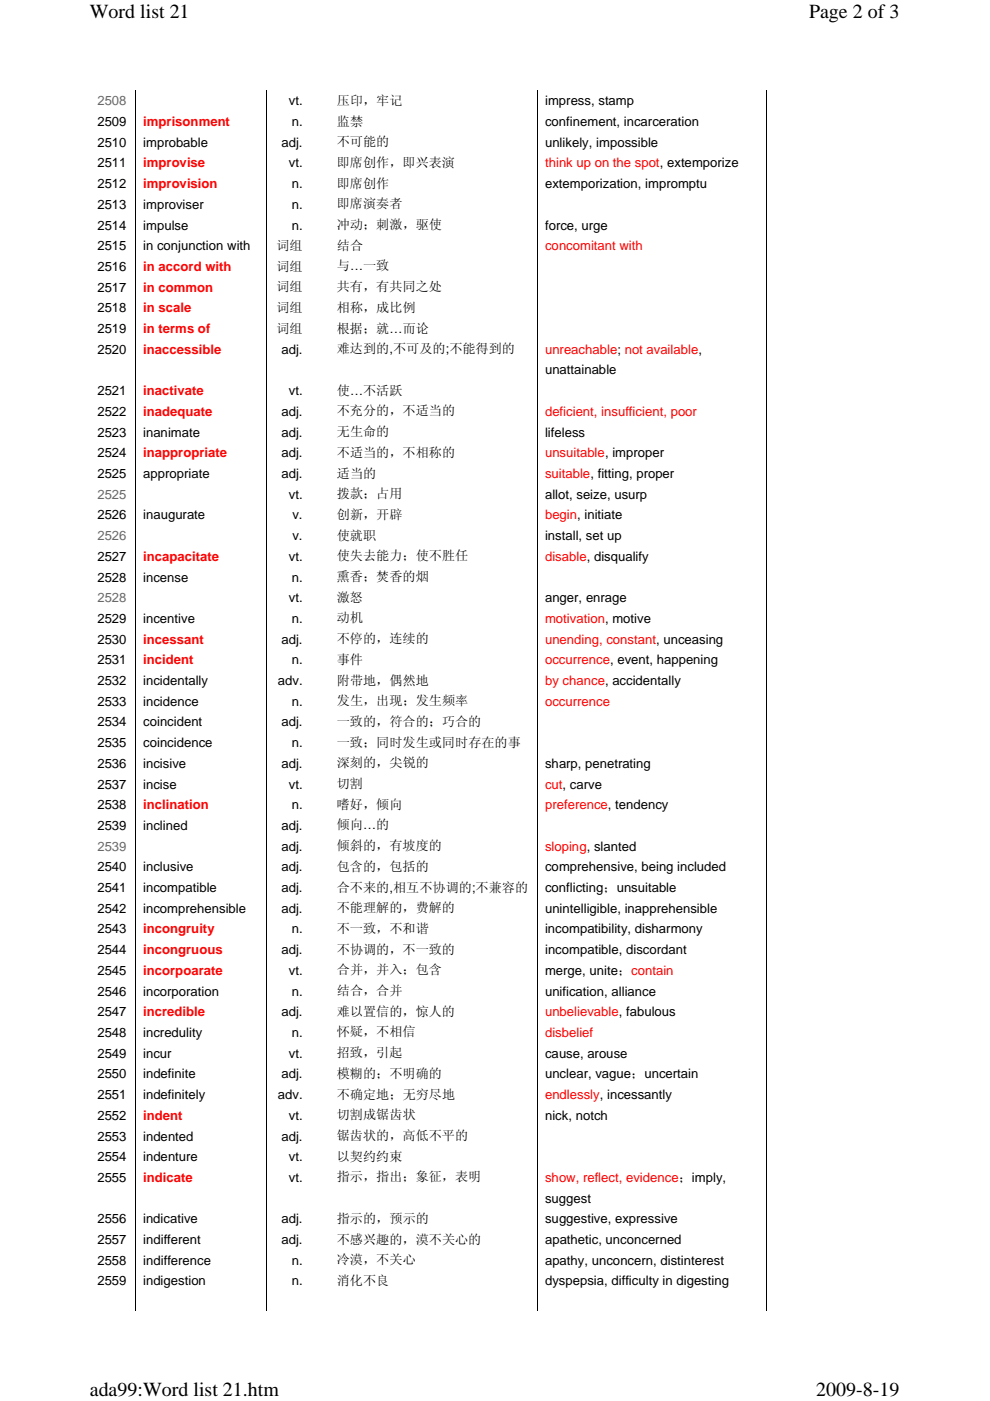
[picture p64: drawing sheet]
<svg xmlns="http://www.w3.org/2000/svg" width="210mm" height="297mm" viewBox="0 0 210 297" stroke-linecap="round" stroke-linejoin="round" font-family="sans-serif">
<defs><g id="words">
<g font-size="4.2">
<text x="19.1" y="3.8">Word list 21</text>
<text x="171.6" y="3.8">Page 2 of 3</text>
<text x="19" y="296">ada99:Word list 21.htm</text>
<text x="173.1" y="296">2009-8-19</text>
</g>
<g font-size="2.8" fill="#6c6865">
<text x="20.7" y="22.3">2508</text>
<text x="20.7" y="105.7">2525</text>
<text x="20.7" y="114.5">2526</text>
<text x="20.7" y="127.7">2528</text>
<text x="20.7" y="180.4">2539</text>
</g>
<g font-size="2.8">
<text x="61.3" y="22.3">vt.</text>
<text x="71.5" y="22.2">压印，牢记</text>
<text x="115.6" y="22.3">impress, stamp</text>
<text x="20.7" y="26.7">2509</text>
<text x="61.9" y="26.7">n.</text>
<text x="71.5" y="26.6">监禁</text>
<text x="115.6" y="26.7">confinement, incarceration</text>
<text x="20.7" y="31.1">2510</text>
<text x="20.7" y="35.5">2511</text>
<text x="30.4" y="31.1">improbable</text>
<text x="59.7" y="31.1">adj.</text>
<text x="61.3" y="35.5">vt.</text>
<text x="71.5" y="31">不可能的</text>
<text x="71.5" y="35.4">即席创作，即兴表演</text>
<text x="115.6" y="31.1">unlikely, impossible</text>
<text x="20.7" y="39.9">2512</text>
<text x="61.9" y="39.9">n.</text>
<text x="71.5" y="39.8">即席创作</text>
<text x="115.6" y="39.9">extemporization, impromptu</text>
<text x="20.7" y="44.3">2513</text>
<text x="30.4" y="44.3">improviser</text>
<text x="61.9" y="44.3">n.</text>
<text x="71.5" y="44.2">即席演奏者</text>
<text x="20.7" y="48.7">2514</text>
<text x="20.7" y="53.1">2515</text>
<text x="30.4" y="48.7">impulse</text>
<text x="30.4" y="53.1">in conjunction with</text>
<text x="58.6" y="53">词组</text>
<text x="61.9" y="48.7">n.</text>
<text x="71.5" y="48.6">冲动；刺激，驱使</text>
<text x="71.5" y="53">结合</text>
<text x="115.6" y="48.7">force, urge</text>
<text x="20.7" y="57.4">2516</text>
<text x="58.6" y="57.4">词组</text>
<text x="71.5" y="57.3">与…一致</text>
<text x="20.7" y="61.8">2517</text>
<text x="58.6" y="61.8">词组</text>
<text x="71.5" y="61.7">共有，有共同之处</text>
<text x="20.7" y="66.2">2518</text>
<text x="20.7" y="70.6">2519</text>
<text x="58.6" y="66.2">词组</text>
<text x="58.6" y="70.5">词组</text>
<text x="71.5" y="66.1">相称，成比例</text>
<text x="71.5" y="70.5">根据；就…而论</text>
<text x="20.7" y="75">2520</text>
<text x="59.7" y="75">adj.</text>
<text x="71.5" y="74.9">难达到的,不可及的;不能得到的</text>
<text x="20.7" y="83.8">2521</text>
<text x="61.3" y="83.8">vt.</text>
<text x="71.5" y="83.7">使…不活跃</text>
<text x="115.6" y="79.4">unattainable</text>
<text x="20.7" y="88.2">2522</text>
<text x="59.7" y="88.2">adj.</text>
<text x="71.5" y="88.1">不充分的，不适当的</text>
<text x="20.7" y="92.6">2523</text>
<text x="30.4" y="92.6">inanimate</text>
<text x="59.7" y="92.6">adj.</text>
<text x="71.5" y="92.5">无生命的</text>
<text x="115.6" y="92.6">lifeless</text>
<text x="20.7" y="97">2524</text>
<text x="20.7" y="101.3">2525</text>
<text x="30.4" y="101.3">appropriate</text>
<text x="59.7" y="97">adj.</text>
<text x="59.7" y="101.3">adj.</text>
<text x="71.5" y="96.9">不适当的，不相称的</text>
<text x="71.5" y="101.2">适当的</text>
<text x="61.3" y="105.7">vt.</text>
<text x="71.5" y="105.6">拨款；占用</text>
<text x="115.6" y="105.7">allot, seize, usurp</text>
<text x="20.7" y="110.1">2526</text>
<text x="30.4" y="110.1">inaugurate</text>
<text x="62" y="110.1">v.</text>
<text x="71.5" y="110">创新，开辟</text>
<text x="20.7" y="118.9">2527</text>
<text x="61.3" y="118.9">vt.</text>
<text x="62" y="114.5">v.</text>
<text x="71.5" y="114.4">使就职</text>
<text x="71.5" y="118.8">使失去能力；使不胜任</text>
<text x="115.6" y="114.5">install, set up</text>
<text x="20.7" y="123.3">2528</text>
<text x="30.4" y="123.3">incense</text>
<text x="61.9" y="123.3">n.</text>
<text x="71.5" y="123.2">熏香；焚香的烟</text>
<text x="61.3" y="127.7">vt.</text>
<text x="71.5" y="127.6">激怒</text>
<text x="71.5" y="132">动机</text>
<text x="115.6" y="127.7">anger, enrage</text>
<text x="20.7" y="132.1">2529</text>
<text x="20.7" y="136.5">2530</text>
<text x="30.4" y="132.1">incentive</text>
<text x="59.7" y="136.5">adj.</text>
<text x="61.9" y="132.1">n.</text>
<text x="71.5" y="136.4">不停的，连续的</text>
<text x="20.7" y="140.8">2531</text>
<text x="61.9" y="140.8">n.</text>
<text x="71.5" y="140.7">事件</text>
<text x="20.7" y="145.2">2532</text>
<text x="20.7" y="149.6">2533</text>
<text x="30.4" y="145.2">incidentally</text>
<text x="30.4" y="149.6">incidence</text>
<text x="58.9" y="145.2">adv.</text>
<text x="61.9" y="149.6">n.</text>
<text x="71.5" y="145.1">附带地，偶然地</text>
<text x="71.5" y="149.5">发生，出现；发生频率</text>
<text x="20.7" y="154">2534</text>
<text x="30.4" y="154">coincident</text>
<text x="59.7" y="154">adj.</text>
<text x="71.5" y="153.9">一致的，符合的；巧合的</text>
<text x="20.7" y="158.4">2535</text>
<text x="30.4" y="158.4">coincidence</text>
<text x="61.9" y="158.4">n.</text>
<text x="71.5" y="158.3">一致；同时发生或同时存在的事</text>
<text x="20.7" y="162.8">2536</text>
<text x="20.7" y="167.2">2537</text>
<text x="30.4" y="162.8">incisive</text>
<text x="30.4" y="167.2">incise</text>
<text x="59.7" y="162.8">adj.</text>
<text x="61.3" y="167.2">vt.</text>
<text x="71.5" y="162.7">深刻的，尖锐的</text>
<text x="71.5" y="167.1">切割</text>
<text x="115.6" y="162.8">sharp, penetrating</text>
<text x="20.7" y="171.6">2538</text>
<text x="61.9" y="171.6">n.</text>
<text x="71.5" y="171.5">嗜好，倾向</text>
<text x="20.7" y="176">2539</text>
<text x="30.4" y="176">inclined</text>
<text x="59.7" y="176">adj.</text>
<text x="71.5" y="175.9">倾向…的</text>
<text x="20.7" y="184.7">2540</text>
<text x="30.4" y="184.7">inclusive</text>
<text x="59.7" y="180.4">adj.</text>
<text x="59.7" y="184.7">adj.</text>
<text x="71.5" y="180.3">倾斜的，有坡度的</text>
<text x="71.5" y="184.6">包含的，包括的</text>
<text x="115.6" y="184.7">comprehensive, being included</text>
<text x="20.7" y="189.1">2541</text>
<text x="30.4" y="189.1">incompatible</text>
<text x="59.7" y="189.1">adj.</text>
<text x="71.5" y="189">合不来的,相互不协调的;不兼容的</text>
<text x="115.6" y="189.1">conflicting；unsuitable</text>
<text x="20.7" y="193.5">2542</text>
<text x="20.7" y="197.9">2543</text>
<text x="30.4" y="193.5">incomprehensible</text>
<text x="59.7" y="193.5">adj.</text>
<text x="61.9" y="197.9">n.</text>
<text x="71.5" y="193.4">不能理解的，费解的</text>
<text x="71.5" y="197.8">不一致，不和谐</text>
<text x="115.6" y="193.5">unintelligible, inapprehensible</text>
<text x="115.6" y="197.9">incompatibility, disharmony</text>
<text x="20.7" y="202.3">2544</text>
<text x="59.7" y="202.3">adj.</text>
<text x="71.5" y="202.2">不协调的，不一致的</text>
<text x="115.6" y="202.3">incompatible, discordant</text>
<text x="20.7" y="206.7">2545</text>
<text x="61.3" y="206.7">vt.</text>
<text x="71.5" y="206.6">合并，并入；包含</text>
<text x="115.6" y="206.6">merge, unite；contain</text>
<text x="20.7" y="211.1">2546</text>
<text x="20.7" y="215.5">2547</text>
<text x="30.4" y="211.1">incorporation</text>
<text x="59.7" y="215.5">adj.</text>
<text x="61.9" y="211.1">n.</text>
<text x="71.5" y="211">结合，合并</text>
<text x="71.5" y="215.4">难以置信的，惊人的</text>
<text x="115.6" y="211.1">unification, alliance</text>
<text x="20.7" y="219.9">2548</text>
<text x="30.4" y="219.9">incredulity</text>
<text x="61.9" y="219.9">n.</text>
<text x="71.5" y="219.8">怀疑，不相信</text>
<text x="20.7" y="224.3">2549</text>
<text x="30.4" y="224.3">incur</text>
<text x="61.3" y="224.3">vt.</text>
<text x="71.5" y="224.1">招致，引起</text>
<text x="115.6" y="224.3">cause, arouse</text>
<text x="20.7" y="228.6">2550</text>
<text x="20.7" y="233">2551</text>
<text x="30.4" y="228.6">indefinite</text>
<text x="30.4" y="233">indefinitely</text>
<text x="58.9" y="233">adv.</text>
<text x="59.7" y="228.6">adj.</text>
<text x="71.5" y="228.5">模糊的；不明确的</text>
<text x="71.5" y="232.9">不确定地；无穷尽地</text>
<text x="115.6" y="228.6">unclear, vague；uncertain</text>
<text x="20.7" y="237.4">2552</text>
<text x="61.3" y="237.4">vt.</text>
<text x="71.5" y="237.3">切割成锯齿状</text>
<text x="115.6" y="237.4">nick, notch</text>
<text x="20.7" y="241.8">2553</text>
<text x="30.4" y="241.8">indented</text>
<text x="59.7" y="241.8">adj.</text>
<text x="71.5" y="241.7">锯齿状的，高低不平的</text>
<text x="20.7" y="246.2">2554</text>
<text x="20.7" y="250.6">2555</text>
<text x="30.4" y="246.2">indenture</text>
<text x="61.3" y="246.2">vt.</text>
<text x="61.3" y="250.6">vt.</text>
<text x="71.5" y="246.1">以契约约束</text>
<text x="71.5" y="250.5">指示，指出；象征，表明</text>
<text x="115.6" y="255">suggest</text>
<text x="20.7" y="259.4">2556</text>
<text x="20.7" y="263.8">2557</text>
<text x="30.4" y="259.4">indicative</text>
<text x="30.4" y="263.8">indifferent</text>
<text x="59.7" y="259.4">adj.</text>
<text x="59.7" y="263.8">adj.</text>
<text x="71.5" y="259.2">指示的，预示的</text>
<text x="71.5" y="263.7">不感兴趣的，漠不关心的</text>
<text x="115.6" y="259.4">suggestive, expressive</text>
<text x="115.6" y="263.8">apathetic, unconcerned</text>
<text x="20.7" y="268.1">2558</text>
<text x="30.4" y="268.1">indifference</text>
<text x="61.9" y="268.1">n.</text>
<text x="71.5" y="268">冷漠，不关心</text>
<text x="115.6" y="268.1">apathy, unconcern, distinterest</text>
<text x="20.7" y="272.5">2559</text>
<text x="30.4" y="272.5">indigestion</text>
<text x="61.9" y="272.5">n.</text>
<text x="71.5" y="272.4">消化不良</text>
<text x="115.6" y="272.5">dyspepsia, difficulty in digesting</text>
</g>
<g font-size="2.8" fill="#f00">
<text x="30.4" y="26.7">imprisonment</text>
<text x="30.4" y="35.5">improvise</text>
<text x="115.6" y="35.5">think up on the spot, extemporize</text>
<text x="30.4" y="39.9">improvision</text>
<text x="115.6" y="53.1">concomitant with</text>
<text x="30.4" y="57.4">in accord with</text>
<text x="30.4" y="61.8">in common</text>
<text x="30.4" y="66.2">in scale</text>
<text x="30.4" y="70.6">in terms of</text>
<text x="30.4" y="75">inaccessible</text>
<text x="115.6" y="75">unreachable; not available,</text>
<text x="30.4" y="83.8">inactivate</text>
<text x="30.4" y="88.2">inadequate</text>
<text x="115.6" y="88.2">deficient, insufficient, poor</text>
<text x="30.4" y="97">inappropriate</text>
<text x="115.6" y="97">unsuitable, improper</text>
<text x="115.6" y="101.3">suitable, fitting, proper</text>
<text x="115.6" y="110.1">begin, initiate</text>
<text x="30.4" y="118.9">incapacitate</text>
<text x="115.6" y="118.9">disable, disqualify</text>
<text x="30.4" y="136.5">incessant</text>
<text x="115.6" y="132.1">motivation, motive</text>
<text x="115.6" y="136.5">unending, constant, unceasing</text>
<text x="30.4" y="140.8">incident</text>
<text x="115.6" y="140.8">occurrence, event, happening</text>
<text x="115.6" y="145.2">by chance, accidentally</text>
<text x="115.6" y="149.6">occurrence</text>
<text x="115.6" y="167.2">cut, carve</text>
<text x="30.4" y="171.6">inclination</text>
<text x="115.6" y="171.6">preference, tendency</text>
<text x="115.6" y="180.4">sloping, slanted</text>
<text x="30.4" y="197.9">incongruity</text>
<text x="30.4" y="202.3">incongruous</text>
<text x="30.4" y="206.7">incorpoarate</text>
<text x="30.4" y="215.5">incredible</text>
<text x="115.6" y="215.5">unbelievable, fabulous</text>
<text x="115.6" y="219.9">disbelief</text>
<text x="115.6" y="233">endlessly, incessantly</text>
<text x="30.4" y="237.4">indent</text>
<text x="30.4" y="250.6">indicate</text>
<text x="115.6" y="250.5">show, reflect, evidence；imply,</text>
</g>
</g></defs>
<path d="M28.8 19.2v258.6M56.6 19.2v258.6M114 19.2v258.6M162.5 19.2v258.6" fill="none" stroke="#000" stroke-width=".21"/>
<g fill="#fff">
<path d="M19 0h171.8v4.7h-171.8z"/>
<path d="M19 292.2h171.8v4.7h-171.8z"/>
</g>
<use href="#words"/>
</svg>
